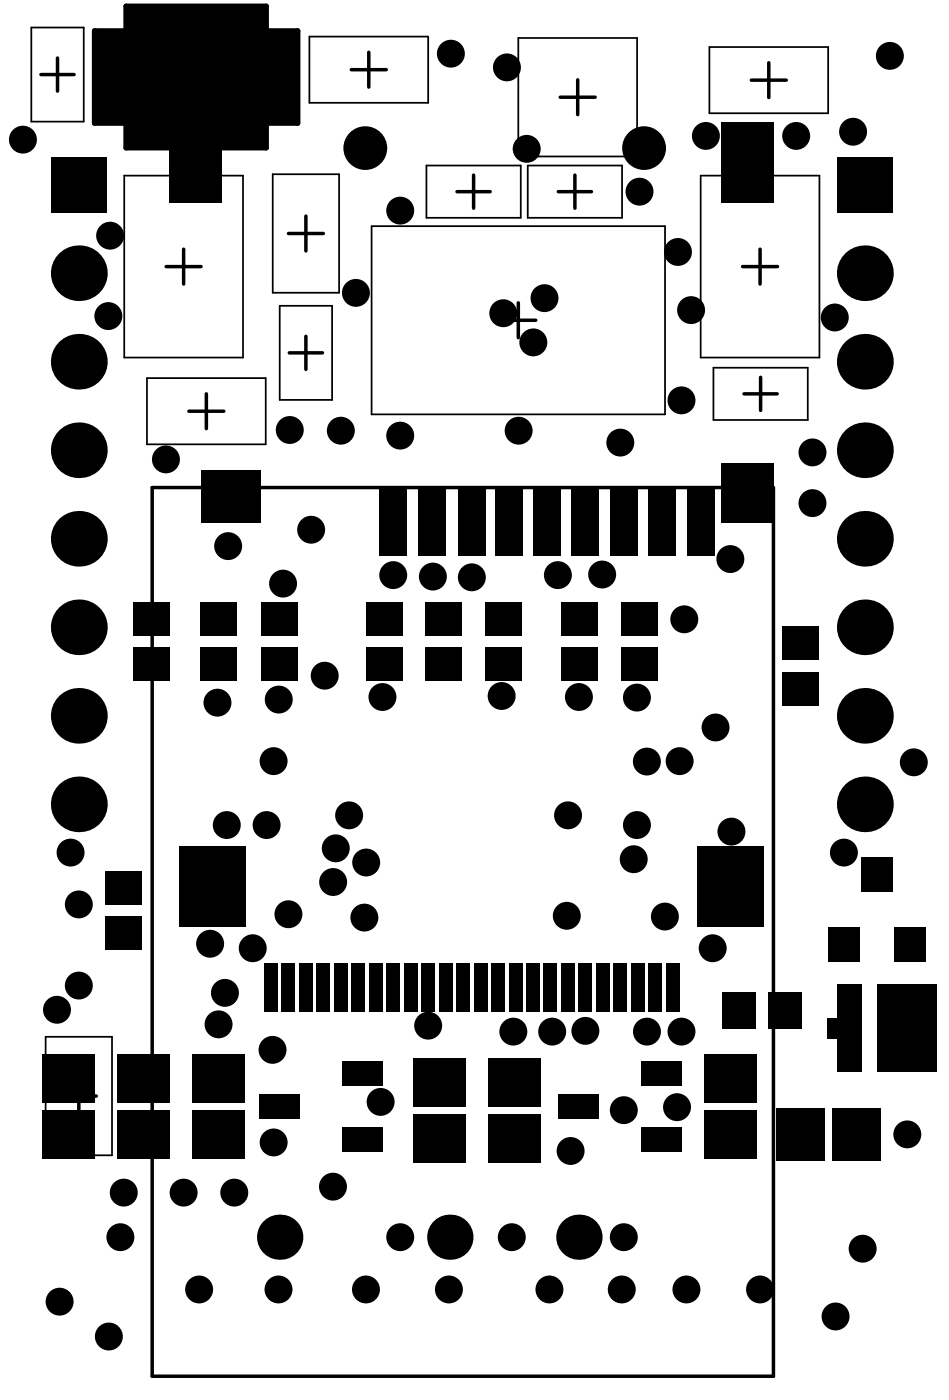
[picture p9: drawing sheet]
<svg xmlns="http://www.w3.org/2000/svg" width="45mm" height="67mm" viewBox="0 0 45 67" stroke-linecap="round" stroke-linejoin="round" font-family="sans-serif">
<g fill="none" stroke="#000" stroke-width=".42">
<circle cx="17.4" cy="7.1" r=".83"/>
<circle cx="30.6" cy="7.1" r=".83"/>
</g>
<g fill="#000">
<path d="M4.5 1.5h1.5v-1.2h6.7v1.2h1.5v4.4h-1.5v1.1h-6.7v-1.1h-1.5z"/>
<circle cx="1.1" cy="6.7" r=".66"/>
<circle cx="3.8" cy="17.2" r="1.33"/>
<circle cx="3.8" cy="13" r="1.33"/>
<circle cx="5.2" cy="15.1" r=".66"/>
<circle cx="5.2" cy="11.2" r=".66"/>
<circle cx="9.2" cy="3.9" r=".66"/>
<circle cx="16.9" cy="13.9" r=".66"/>
<circle cx="17.4" cy="7.1" r=".91"/>
<circle cx="19" cy="10" r=".66"/>
<circle cx="21.5" cy="2.6" r=".66"/>
<circle cx="23.9" cy="14.9" r=".66"/>
<circle cx="24.1" cy="3.2" r=".66"/>
<circle cx="25.1" cy="7.1" r=".66"/>
<circle cx="25.4" cy="16.3" r=".66"/>
<circle cx="25.9" cy="14.2" r=".66"/>
<circle cx="30.4" cy="9.1" r=".66"/>
<circle cx="30.6" cy="7.1" r=".91"/>
<circle cx="32.3" cy="12" r=".66"/>
<circle cx="32.4" cy="19.1" r=".66"/>
<circle cx="32.9" cy="14.8" r=".66"/>
<circle cx="33.6" cy="6.5" r=".66"/>
<circle cx="37.9" cy="6.5" r=".66"/>
<circle cx="39.7" cy="15.1" r=".66"/>
<circle cx="40.6" cy="6.3" r=".66"/>
<circle cx="41.2" cy="17.2" r="1.33"/>
<circle cx="41.2" cy="13" r="1.33"/>
<circle cx="42.3" cy="2.7" r=".66"/>
<circle cx="3.8" cy="38.3" r="1.33"/>
<circle cx="3.8" cy="21.4" r="1.33"/>
<circle cx="3.8" cy="29.9" r="1.33"/>
<circle cx="3.8" cy="25.7" r="1.33"/>
<circle cx="3.8" cy="34.1" r="1.33"/>
<circle cx="7.9" cy="21.9" r=".66"/>
<circle cx="10.3" cy="33.5" r=".66"/>
<circle cx="10.8" cy="39.3" r=".66"/>
<circle cx="10.9" cy="26" r=".66"/>
<circle cx="12.7" cy="39.3" r=".66"/>
<circle cx="13" cy="36.2" r=".66"/>
<circle cx="13.3" cy="33.3" r=".66"/>
<circle cx="13.5" cy="27.8" r=".66"/>
<circle cx="13.8" cy="20.5" r=".66"/>
<circle cx="14.8" cy="25.2" r=".66"/>
<circle cx="15.5" cy="32.2" r=".66"/>
<circle cx="16.2" cy="20.5" r=".66"/>
<circle cx="16.6" cy="38.8" r=".66"/>
<circle cx="18.2" cy="33.2" r=".66"/>
<circle cx="18.7" cy="27.4" r=".66"/>
<circle cx="19" cy="20.7" r=".66"/>
<circle cx="20.6" cy="27.5" r=".66"/>
<circle cx="22.5" cy="27.5" r=".66"/>
<circle cx="23.9" cy="33.1" r=".66"/>
<circle cx="24.7" cy="20.5" r=".66"/>
<circle cx="26.5" cy="27.4" r=".66"/>
<circle cx="27" cy="38.8" r=".66"/>
<circle cx="27.5" cy="33.2" r=".66"/>
<circle cx="28.7" cy="27.4" r=".66"/>
<circle cx="29.5" cy="21.1" r=".66"/>
<circle cx="30.3" cy="33.2" r=".66"/>
<circle cx="30.3" cy="39.3" r=".66"/>
<circle cx="30.8" cy="36.3" r=".66"/>
<circle cx="32.3" cy="36.2" r=".66"/>
<circle cx="32.6" cy="29.5" r=".66"/>
<circle cx="34" cy="34.6" r=".66"/>
<circle cx="34.8" cy="26.6" r=".66"/>
<circle cx="34.8" cy="39.6" r=".66"/>
<circle cx="38.7" cy="24" r=".66"/>
<circle cx="38.7" cy="21.5" r=".66"/>
<circle cx="41.2" cy="25.7" r="1.33"/>
<circle cx="41.2" cy="38.3" r="1.33"/>
<circle cx="41.2" cy="21.4" r="1.33"/>
<circle cx="41.2" cy="29.9" r="1.33"/>
<circle cx="41.2" cy="34.1" r="1.33"/>
<circle cx="43.5" cy="36.3" r=".66"/>
<circle cx="2.7" cy="48.1" r=".66"/>
<circle cx="3.4" cy="40.6" r=".66"/>
<circle cx="3.8" cy="43.1" r=".66"/>
<circle cx="3.8" cy="46.9" r=".66"/>
<circle cx="5.7" cy="58.9" r=".66"/>
<circle cx="5.9" cy="56.8" r=".66"/>
<circle cx="8.7" cy="56.8" r=".66"/>
<circle cx="10" cy="44.9" r=".66"/>
<circle cx="10.4" cy="48.8" r=".66"/>
<circle cx="10.7" cy="47.3" r=".66"/>
<circle cx="11.1" cy="56.8" r=".66"/>
<circle cx="12" cy="45.2" r=".66"/>
<circle cx="13" cy="50" r=".66"/>
<circle cx="13" cy="54.4" r=".66"/>
<circle cx="13.3" cy="58.9" r="1.08"/>
<circle cx="13.7" cy="43.5" r=".66"/>
<circle cx="15.8" cy="56.5" r=".66"/>
<circle cx="15.9" cy="42" r=".66"/>
<circle cx="16" cy="40.4" r=".66"/>
<circle cx="17.3" cy="43.7" r=".66"/>
<circle cx="17.4" cy="41.1" r=".66"/>
<circle cx="18.1" cy="52.5" r=".66"/>
<circle cx="19" cy="58.9" r=".66"/>
<circle cx="20.4" cy="48.8" r=".66"/>
<circle cx="21.4" cy="58.9" r="1.08"/>
<circle cx="24.4" cy="58.9" r=".66"/>
<circle cx="24.4" cy="49.1" r=".66"/>
<circle cx="26.3" cy="49.1" r=".66"/>
<circle cx="27" cy="43.6" r=".66"/>
<circle cx="27.2" cy="54.8" r=".66"/>
<circle cx="27.5" cy="58.9" r="1.08"/>
<circle cx="27.9" cy="49.1" r=".66"/>
<circle cx="29.7" cy="52.9" r=".66"/>
<circle cx="29.7" cy="58.9" r=".66"/>
<circle cx="30.2" cy="40.9" r=".66"/>
<circle cx="30.8" cy="49.1" r=".66"/>
<circle cx="31.6" cy="43.7" r=".66"/>
<circle cx="32.2" cy="52.7" r=".66"/>
<circle cx="32.4" cy="49.1" r=".66"/>
<circle cx="33.9" cy="45.2" r=".66"/>
<circle cx="40.2" cy="40.6" r=".66"/>
<circle cx="41" cy="59.5" r=".66"/>
<circle cx="43.2" cy="54" r=".66"/>
<circle cx="2.8" cy="62" r=".66"/>
<circle cx="5.2" cy="63.7" r=".66"/>
<circle cx="9.5" cy="61.4" r=".66"/>
<circle cx="13.3" cy="61.4" r=".66"/>
<circle cx="17.4" cy="61.4" r=".66"/>
<circle cx="21.4" cy="61.4" r=".66"/>
<circle cx="26.1" cy="61.4" r=".66"/>
<circle cx="29.6" cy="61.4" r=".66"/>
<circle cx="32.7" cy="61.4" r=".66"/>
<circle cx="36.2" cy="61.4" r=".66"/>
<circle cx="39.8" cy="62.7" r=".66"/>
</g>
<g fill="none" stroke="#000" stroke-width=".17">
<path d="M1.9 3.6h1.6M2.7 2.8v1.5M7.9 12.7h1.7M8.7 11.9v1.6M9 19.6h1.6M9.8 18.8v1.6M13.7 11.1h1.7M13.8 16.8h1.5M14.6 10.3v1.6M14.6 16v1.6M16.7 3.3h1.7M17.5 2.5v1.6"/>
<path d="M21.7 9.1h1.6M22.5 8.3v1.6M23.8 15.3h1.7M24.7 14.4v1.7M26.6 9.1h1.5M26.7 4.6h1.6M27.4 8.3v1.6M27.5 3.8v1.7M35.3 12.7h1.7M35.4 18.8h1.6M35.7 3.8h1.7M36.2 11.9v1.6"/>
<path d="M36.2 18v1.5M36.6 3v1.6M7.2 23.2h29.6v42.3h-29.6zM2.9 52.2h1.7M3.8 51.4v1.6"/>
</g>
<path d="M4.5 1.5h1.5v-1.2h6.7v1.2h1.5v4.4h-1.5v1.1h-6.7v-1.1h-1.5z" fill="none" stroke="#000" stroke-width=".25"/>
<g fill="none" stroke="#000" stroke-width=".08">
<path d="M1.5 1.3h2.5v4.5h-2.5zM5.9 8.4h5.7v8.6h-5.7zM7 18h5.6v3.2h-5.6zM13 8.3h3.1v5.6h-3.1zM13.3 14.6h2.5v4.4h-2.5zM14.7 1.7h5.7v3.2h-5.7zM17.7 10.8h13.9v8.9h-13.9zM20.3 7.9h4.5v2.5h-4.5zM24.7 1.8h5.6v5.7h-5.6zM25.1 7.9h4.5v2.5h-4.5zM33.3 8.4h5.7v8.6h-5.7zM33.8 2.2h5.6v3.2h-5.6z"/>
<path d="M33.9 17.5h4.5v2.5h-4.5zM2.2 49.4h3.1v5.6h-3.1z"/>
</g>
<g fill="#000">
<path d="M2.4 7.5h2.7v2.6h-2.7z" fill-rule="evenodd"/>
<path d="M8.1 5.8h2.5v3.8h-2.5z" fill-rule="evenodd"/>
<path d="M34.3 5.8h2.5v3.8h-2.5z" fill-rule="evenodd"/>
<path d="M39.8 7.5h2.7v2.6h-2.7z" fill-rule="evenodd"/>
<path d="M6.3 30.8h1.8v1.6h-1.8z" fill-rule="evenodd"/>
<path d="M6.3 28.7h1.8v1.5h-1.8z" fill-rule="evenodd"/>
<path d="M9.5 30.8h1.8v1.6h-1.8z" fill-rule="evenodd"/>
<path d="M9.5 28.7h1.8v1.5h-1.8z" fill-rule="evenodd"/>
<path d="M9.6 22.4h2.8v2.5h-2.8z" fill-rule="evenodd"/>
<path d="M12.4 30.8h1.8v1.6h-1.8z" fill-rule="evenodd"/>
<path d="M12.4 28.7h1.8v1.5h-1.8z" fill-rule="evenodd"/>
<path d="M17.4 30.8h1.8v1.6h-1.8z" fill-rule="evenodd"/>
<path d="M17.4 28.7h1.8v1.5h-1.8z" fill-rule="evenodd"/>
<path d="M18 23.2h1.4v3.3h-1.4z" fill-rule="evenodd"/>
<path d="M19.9 23.2h1.3v3.3h-1.3z" fill-rule="evenodd"/>
<path d="M20.2 30.8h1.8v1.6h-1.8z" fill-rule="evenodd"/>
<path d="M20.2 28.7h1.8v1.5h-1.8z" fill-rule="evenodd"/>
<path d="M21.8 23.2h1.3v3.3h-1.3z" fill-rule="evenodd"/>
<path d="M23.1 30.8h1.7v1.6h-1.7z" fill-rule="evenodd"/>
<path d="M23.1 28.7h1.7v1.5h-1.7z" fill-rule="evenodd"/>
<path d="M23.5 23.2h1.4v3.3h-1.4z" fill-rule="evenodd"/>
<path d="M25.4 23.2h1.3v3.3h-1.3z" fill-rule="evenodd"/>
<path d="M26.7 30.8h1.7v1.6h-1.7z" fill-rule="evenodd"/>
<path d="M26.7 28.7h1.7v1.5h-1.7z" fill-rule="evenodd"/>
<path d="M27.2 23.2h1.3v3.3h-1.3z" fill-rule="evenodd"/>
<path d="M29 23.2h1.3v3.3h-1.3z" fill-rule="evenodd"/>
<path d="M29.6 30.8h1.7v1.6h-1.7z" fill-rule="evenodd"/>
<path d="M29.6 28.7h1.7v1.5h-1.7z" fill-rule="evenodd"/>
<path d="M30.8 23.2h1.4v3.3h-1.4z" fill-rule="evenodd"/>
<path d="M32.7 23.2h1.3v3.3h-1.3z" fill-rule="evenodd"/>
<path d="M34.3 22.1h2.5v2.8h-2.5z" fill-rule="evenodd"/>
<path d="M37.2 32h1.8v1.6h-1.8z" fill-rule="evenodd"/>
<path d="M37.2 29.8h1.8v1.6h-1.8z" fill-rule="evenodd"/>
<path d="M2 52.9h2.5v2.3h-2.5z" fill-rule="evenodd"/>
<path d="M2 50.2h2.5v2.3h-2.5z" fill-rule="evenodd"/>
<path d="M5 41.5h1.8v1.6h-1.8z" fill-rule="evenodd"/>
<path d="M5 43.7h1.8v1.5h-1.8z" fill-rule="evenodd"/>
<path d="M5.6 50.2h2.5v2.3h-2.5z" fill-rule="evenodd"/>
<path d="M5.6 52.9h2.5v2.3h-2.5z" fill-rule="evenodd"/>
<path d="M8.5 40.3h3.2v3.8h-3.2z" fill-rule="evenodd"/>
<path d="M9.2 50.2h2.4v2.3h-2.4z" fill-rule="evenodd"/>
<path d="M9.2 52.9h2.4v2.3h-2.4z" fill-rule="evenodd"/>
<path d="M12.6 45.9h.6v2.3h-.6z" fill-rule="evenodd"/>
<path d="M13.4 45.9h.7v2.3h-.7z" fill-rule="evenodd"/>
<path d="M12.4 52.1h1.9v1.2h-1.9z" fill-rule="evenodd"/>
<path d="M14.2 45.9h.7v2.3h-.7z" fill-rule="evenodd"/>
<path d="M15.1 45.9h.6v2.3h-.6z" fill-rule="evenodd"/>
<path d="M15.9 45.9h.7v2.3h-.7z" fill-rule="evenodd"/>
<path d="M16.7 45.9h.7v2.3h-.7z" fill-rule="evenodd"/>
<path d="M16.3 50.5h1.9v1.2h-1.9z" fill-rule="evenodd"/>
<path d="M16.3 53.7h1.9v1.2h-1.9z" fill-rule="evenodd"/>
<path d="M17.5 45.9h.7v2.3h-.7z" fill-rule="evenodd"/>
<path d="M18.4 45.9h.6v2.3h-.6z" fill-rule="evenodd"/>
<path d="M19.2 45.9h.7v2.3h-.7z" fill-rule="evenodd"/>
<path d="M20 45.9h.7v2.3h-.7z" fill-rule="evenodd"/>
<path d="M20.9 45.9h.6v2.3h-.6z" fill-rule="evenodd"/>
<path d="M19.7 50.4h2.5v2.3h-2.5z" fill-rule="evenodd"/>
<path d="M19.7 53h2.5v2.4h-2.5z" fill-rule="evenodd"/>
<path d="M21.7 45.9h.7v2.3h-.7z" fill-rule="evenodd"/>
<path d="M22.5 45.9h.7v2.3h-.7z" fill-rule="evenodd"/>
<path d="M23.4 45.9h.6v2.3h-.6z" fill-rule="evenodd"/>
<path d="M24.2 45.9h.7v2.3h-.7z" fill-rule="evenodd"/>
<path d="M25 45.9h.7v2.3h-.7z" fill-rule="evenodd"/>
<path d="M23.2 50.4h2.5v2.3h-2.5z" fill-rule="evenodd"/>
<path d="M23.2 53h2.5v2.4h-2.5z" fill-rule="evenodd"/>
<path d="M25.9 45.9h.6v2.3h-.6z" fill-rule="evenodd"/>
<path d="M26.7 45.9h.7v2.3h-.7z" fill-rule="evenodd"/>
<path d="M27.5 45.9h.7v2.3h-.7z" fill-rule="evenodd"/>
<path d="M26.6 52.1h1.9v1.2h-1.9z" fill-rule="evenodd"/>
<path d="M28.4 45.9h.6v2.3h-.6z" fill-rule="evenodd"/>
<path d="M29.2 45.9h.6v2.3h-.6z" fill-rule="evenodd"/>
<path d="M30 45.9h.7v2.3h-.7z" fill-rule="evenodd"/>
<path d="M30.8 45.9h.7v2.3h-.7z" fill-rule="evenodd"/>
<path d="M31.7 45.9h.6v2.3h-.6z" fill-rule="evenodd"/>
<path d="M30.5 50.5h1.9v1.2h-1.9z" fill-rule="evenodd"/>
<path d="M30.5 53.7h1.9v1.2h-1.9z" fill-rule="evenodd"/>
<path d="M33.5 52.9h2.5v2.3h-2.5z" fill-rule="evenodd"/>
<path d="M33.5 50.2h2.5v2.3h-2.5z" fill-rule="evenodd"/>
<path d="M34.4 47.3h1.6v1.7h-1.6z" fill-rule="evenodd"/>
<path d="M33.2 40.3h3.1v3.8h-3.1z" fill-rule="evenodd"/>
<path d="M36.5 47.3h1.6v1.7h-1.6z" fill-rule="evenodd"/>
<path d="M36.9 52.8h2.4v2.5h-2.4z" fill-rule="evenodd"/>
<path d="M39.6 52.8h2.3v2.5h-2.3z" fill-rule="evenodd"/>
<path d="M39.8 46.9h1.2v4.1h-1.2z" fill-rule="evenodd"/>
<path d="M39.3 48.5h.8v1h-.8z" fill-rule="evenodd"/>
<path d="M39.4 44.1h1.5v1.7h-1.5z" fill-rule="evenodd"/>
<path d="M41 40.8h1.5v1.7h-1.5z" fill-rule="evenodd"/>
<path d="M42.6 44.1h1.5v1.7h-1.5z" fill-rule="evenodd"/>
<path d="M41.8 46.9h2.8v4.1h-2.8z" fill-rule="evenodd"/>
</g>
</svg>
